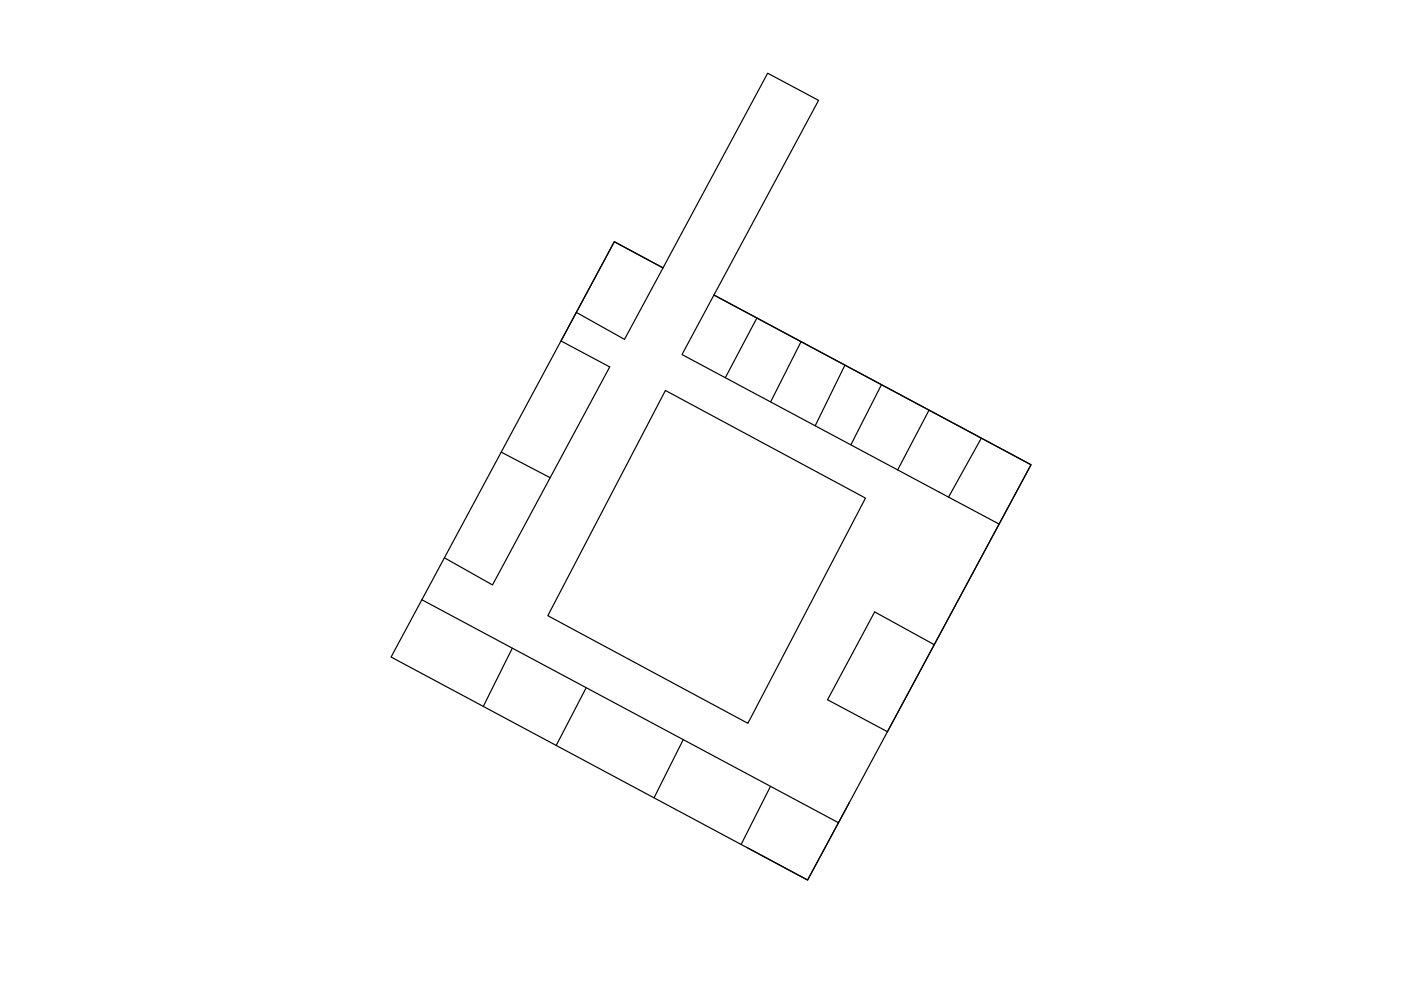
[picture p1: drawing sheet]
<svg xmlns="http://www.w3.org/2000/svg" width="297mm" height="210mm" viewBox="0 0 297 210" stroke-linecap="round" stroke-linejoin="round" font-family="sans-serif">
<!-- layer: 0 -->
<g fill="none" stroke="#000" stroke-width=".25">
<path d="M122.2 66.2l10.2 5.8 8.2-15.2-10.4-5.5-11.3 21 10.4 5.5-24.9 46.2-10.2-5.7M160.5 67.4l-6.7 12.7M169.8 72.5l-6.4 12.7M179.1 77.4l-6.3 12.9M106.3 95.9l10.4 5.4M141.1 82.8l42.4 22.8-24.9 47.8-42.5-22.9zM186.9 81.6l-6.5 12.7M197 87l-6.7 12.6M208.1 92.9l-7 12.5M211.8 111.1l-67.2-35.9 6.8-12.6 67.2 35.9-30.4 56.6M89.4 127.2l88.4 47.2M108.6 137.4l-6.1 12.4"/>
<path d="M198.1 136.7l-12.7-7-9.9 18.7 12.7 6.7M124.3 145.8l-6.4 12.3M144.9 156.8l-6.2 12.3M188.2 155.1l30.4-56.6-67.2-35.9 22.2-41.3-10.8-5.8-22.2 41.3-10.4-5.5-47.3 88 88.3 47.3 8.8-16.3M188.2 155.1l-8.2 15.2M163.4 166.7l-6.3 12.4M180 170.3l-8.8 16.3-12.7-6.8"/>
</g>
</svg>
